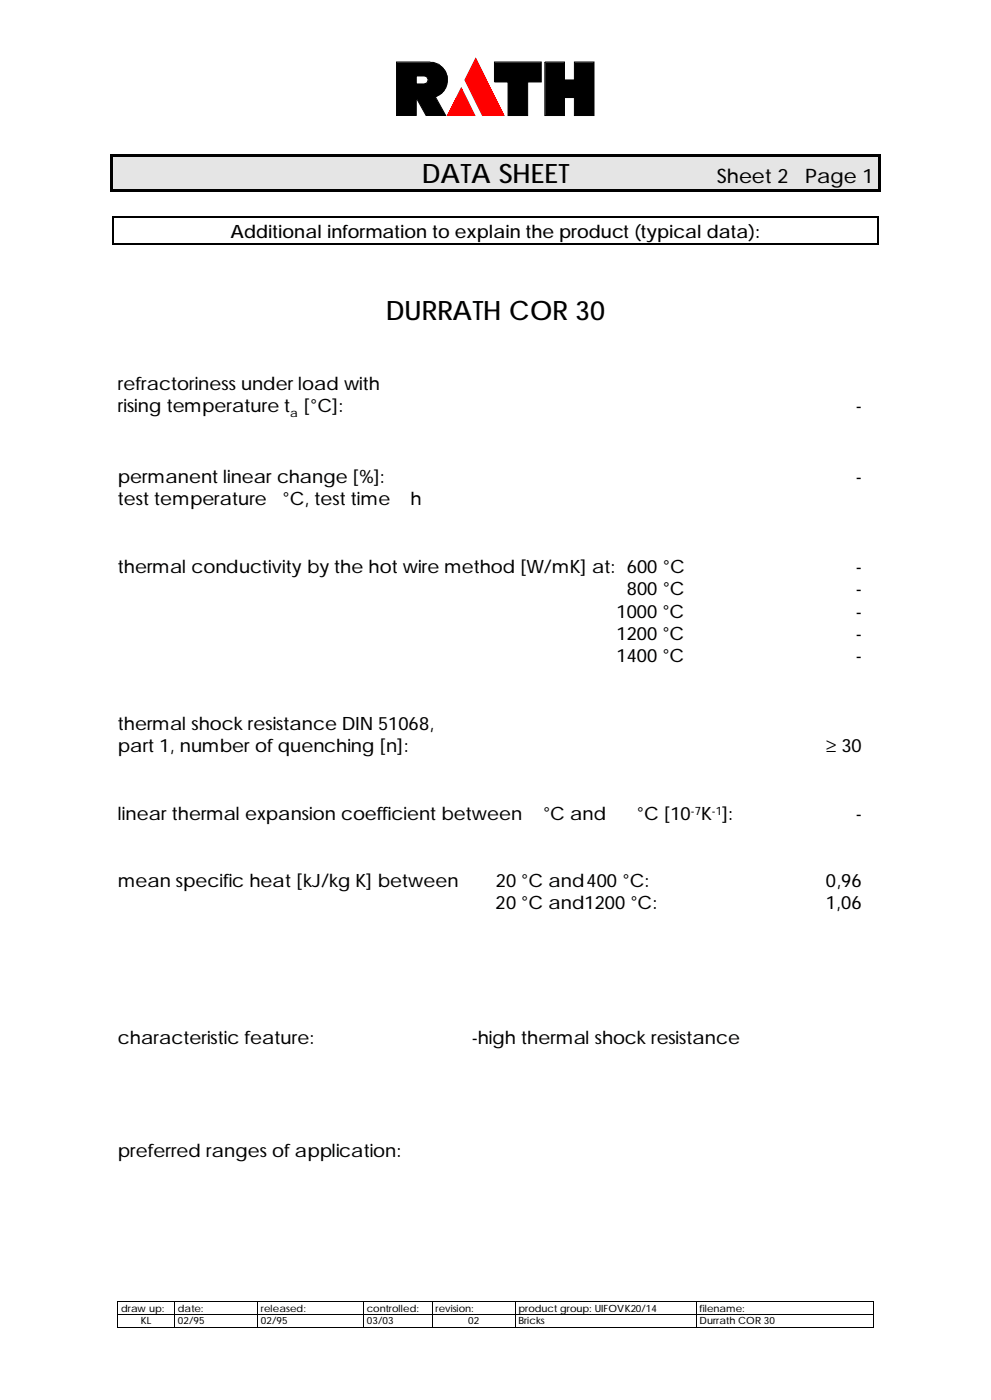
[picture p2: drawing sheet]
<svg xmlns="http://www.w3.org/2000/svg" width="210mm" height="297mm" viewBox="0 0 210 297" stroke-linecap="round" stroke-linejoin="round" font-family="sans-serif">
<defs><g id="words">
<g font-size="5.7">
<text x="89.3" y="38.8">DATA SHEET</text>
<text x="81.7" y="67.8">DURRATH COR 30</text>
</g>
<g font-size="4.2">
<text x="151.8" y="38.8">Sheet 2</text>
<text x="170.5" y="38.8">Page 1</text>
</g>
<g font-size="3.9">
<text x="48.9" y="50.4">Additional information to explain the product (typical data):</text>
<text x="25" y="82.6">refractoriness under load with</text>
<text x="25" y="87.2">rising temperature t</text>
<text x="64.3" y="87.2">[°C]:</text>
<text x="181.3" y="87.2">-</text>
<text x="25" y="102.4">permanent linear change [%]:</text>
<text x="25" y="107.1">test temperature</text>
<text x="59.9" y="107.1">°C, test time</text>
<text x="86.9" y="107.1">h</text>
<text x="181.3" y="102.4">-</text>
<text x="25" y="121.3">thermal conductivity by the hot wire method [W/mK] at: 600 °C</text>
<text x="181.3" y="121.3">-</text>
<text x="130.6" y="130.9">1000 °C</text>
<text x="132.8" y="126.2">800 °C</text>
<text x="181.3" y="130.9">-</text>
<text x="181.3" y="126.2">-</text>
<text x="130.6" y="135.7">1200 °C</text>
<text x="181.3" y="135.7">-</text>
<text x="130.6" y="140.4">1400 °C</text>
<text x="181.3" y="140.4">-</text>
<text x="25" y="154.7">thermal shock resistance DIN 51068,</text>
<text x="25" y="159.4">part 1, number of quenching [n]:</text>
<text x="175" y="159.4">≥ 30</text>
<text x="25" y="173.8">linear thermal expansion coefficient between</text>
<text x="115" y="173.8">°C and</text>
<text x="134.9" y="173.8">°C [10 K ]:</text>
<text x="181.3" y="173.8">-</text>
<text x="25" y="188">mean specific heat [kJ/kg K] between</text>
<text x="105" y="188">20 °C and400 °C:</text>
<text x="174.9" y="188">0,96</text>
<text x="105" y="192.7">20 °C and1200 °C:</text>
<text x="174.9" y="192.7">1,06</text>
<text x="25" y="221.3">characteristic feature:</text>
<text x="99.9" y="221.3">-high thermal shock resistance</text>
<text x="25" y="245.1">preferred ranges of application:</text>
</g>
<g font-size="2.5">
<text x="61.5" y="88.3">a</text>
<text x="146.3" y="172.6">-7</text>
<text x="150.8" y="172.6">-1</text>
</g>
<g font-size="2.1">
<text x="25.6" y="278">draw up:</text>
<text x="29.8" y="280.7">KL</text>
<text x="37.7" y="278">date:</text>
<text x="37.7" y="280.7">02/95</text>
<text x="55.3" y="278">released:</text>
<text x="55.3" y="280.7">02/95</text>
<text x="77.7" y="278">controlled:</text>
<text x="77.7" y="280.7">03/03</text>
<text x="92.3" y="278">revision:</text>
<text x="99.1" y="280.7">02</text>
<text x="109.8" y="278">product group: UIFOVK20/14</text>
<text x="109.8" y="280.7">Bricks</text>
<text x="148.2" y="278">filename:</text>
<text x="148.2" y="280.7">Durrath COR 30</text>
</g>
</g></defs>
<path d="M84.1 13.2h7.5a3.9 3.9 0 0 1 3.2 3.3v.8a3.7 3.7 0 0 1-2.6 3.3l2.2 3.9h-4.1l-2.1-3.7v3.7h-4.1z" fill-rule="evenodd" fill="#000"/>
<path d="M84 13.1h7a3.9 3.9 0 0 1 3.7 3.1v1.3a3.8 3.8 0 0 1-2.5 3l2.2 4h-4.1l-2.2-3.8v3.8h-4.1" fill="none" stroke="#000" stroke-width=".21"/>
<path d="M88.2 16.1h1.6a.88 .88 0 0 1 .9 .7l-.1 .6-.5 .4h-1.9z" fill-rule="evenodd" fill="#fff"/>
<path d="M88.1 16.1h1.9a.86 .86 0 0 1 .7 .9 .86 .86 0 0 1-.8 .8h-1.8zM104.7 13.1h9.9v4.3h-2.8v7.1h-4.2v-7.1h-2.9zM115.4 13.1h4.1v3.8h2.2v-3.8h4.1v11.4h-4.1v-3.8h-2.2v3.8h-4.1z" fill="none" stroke="#000" stroke-width=".21"/>
<g fill="#000">
<path d="M104.7 13.2h9.9v4.2h-2.8v7.1h-4.2v-7.1h-2.9z" fill-rule="evenodd"/>
<path d="M115.5 13.2h4.1v3.7h2.1v-3.7h4.1v11.3h-4.1v-3.7h-2.1v3.7h-4.1z" fill-rule="evenodd"/>
</g>
<path d="M97.7 18.6l2.9 5.9h-5.8z" fill="#f00"/>
<path d="M97.7 18.6l2.9 5.9h-5.9z" fill="none" stroke="#f00" stroke-width=".21"/>
<path d="M100.8 12.4l6 12.1h-4.5l-3.7-7.6z" fill-rule="evenodd" fill="#f00"/>
<path d="M100.8 12.4l6 12.1h-4.6l-3.7-7.6z" fill="none" stroke="#f00" stroke-width=".21"/>
<g fill="#e5e5e5">
<path d="M24 33.1h53.9v7h-53.9z"/>
<path d="M25 33.1h51.7v5.2h-51.7z"/>
<path d="M77.6 33.1h54.5v7h-54.5z"/>
<path d="M79.2 33.1h51.7v7h-51.7z"/>
<path d="M131.8 33.1h54.2v7h-54.2z"/>
<path d="M133.3 33.1h51.8v6.6h-51.8z"/>
</g>
<g fill="#000">
<path d="M23.5 32.6h.5v.5h-.5zM24 32.6h53.7v.5h-53.7zM77.7 32.6h.5v.5h-.5zM78.2 32.6h53.7v.5h-53.7zM131.9 32.6h.5v.5h-.5zM132.4 32.6h53.6v.5h-53.6zM186 32.6h.5v.5h-.5zM23.5 33.1h.5v7h-.5zM23.5 40.1h.5v.5h-.5zM23.9 45.8h.2v.3h-.2zM23.9 51.5h.2v.2h-.2zM24 40.1h53.9v.5h-53.9z"/>
<path d="M77.6 40.1h.5v.5h-.5zM78.1 40.1h54v.5h-54zM131.8 40.1h.5v.5h-.5zM132.3 40.1h53.7v.5h-53.7zM185.8 45.8h.3v.3h-.3zM185.8 51.5h.3v.2h-.3zM186 33.1h.5v7h-.5zM186 40.1h.5v.5h-.5zM24.9 275.7h.2v.2h-.2zM24.9 278.4h.2v.2h-.2zM36.9 275.7h.2v.2h-.2zM36.9 278.4h.2v.2h-.2z"/>
<path d="M54.5 275.7h.2v.2h-.2zM54.5 278.4h.2v.2h-.2zM77 275.7h.1v.2h-.1zM77 278.4h.1v.2h-.1zM91.5 275.7h.2v.2h-.2zM91.5 278.4h.2v.2h-.2zM109.1 275.7h.1v.2h-.1zM109.1 278.4h.1v.2h-.1zM147.4 275.7h.2v.2h-.2zM147.4 278.4h.2v.2h-.2zM184.9 275.7h.2v.2h-.2zM184.9 278.4h.2v.2h-.2z"/>
<path d="M24.9 281.2h.2v.2h-.2zM36.9 281.2h.2v.2h-.2zM54.5 281.2h.2v.2h-.2zM77 281.2h.1v.2h-.1zM91.5 281.2h.2v.2h-.2zM109.1 281.2h.1v.2h-.1zM147.4 281.2h.2v.2h-.2zM184.9 281.2h.2v.2h-.2z"/>
</g>
<path d="M24 46.1v5.4M24.1 45.9h161.7M24.1 51.6h161.7M186 46.1v5.4" fill="none" stroke="#000" stroke-width=".25"/>
<g fill="none" stroke="#000" stroke-width=".21">
<path d="M25 275.9v2.5M25 278.6v2.6M25.1 275.8h11.8M25.1 278.5h11.8M37 275.9v2.5M37 278.6v2.6M37.1 275.8h17.4M37.1 278.5h17.4M54.6 275.9v2.5M54.6 278.6v2.6M54.7 275.8h22.3M54.7 278.5h22.3"/>
<path d="M77 275.9v2.5M77 278.6v2.6M77.1 275.8h14.4M77.1 278.5h14.4M91.6 275.9v2.5M91.6 278.6v2.6M91.7 275.8h17.4M91.7 278.5h17.4M109.1 275.9v2.5M109.1 278.6v2.6M109.2 275.8h38.2M109.2 278.5h38.2"/>
<path d="M147.5 275.9v2.5M147.5 278.6v2.6M147.6 275.8h37.3M147.6 278.5h37.3M185 275.9v2.5M185 278.6v2.6M25.1 281.3h11.8M37.1 281.3h17.4M54.7 281.3h22.3M77.1 281.3h14.4M91.7 281.3h17.4M109.2 281.3h38.2"/>
<path d="M147.6 281.3h37.3"/>
</g>
<use href="#words"/>
</svg>
